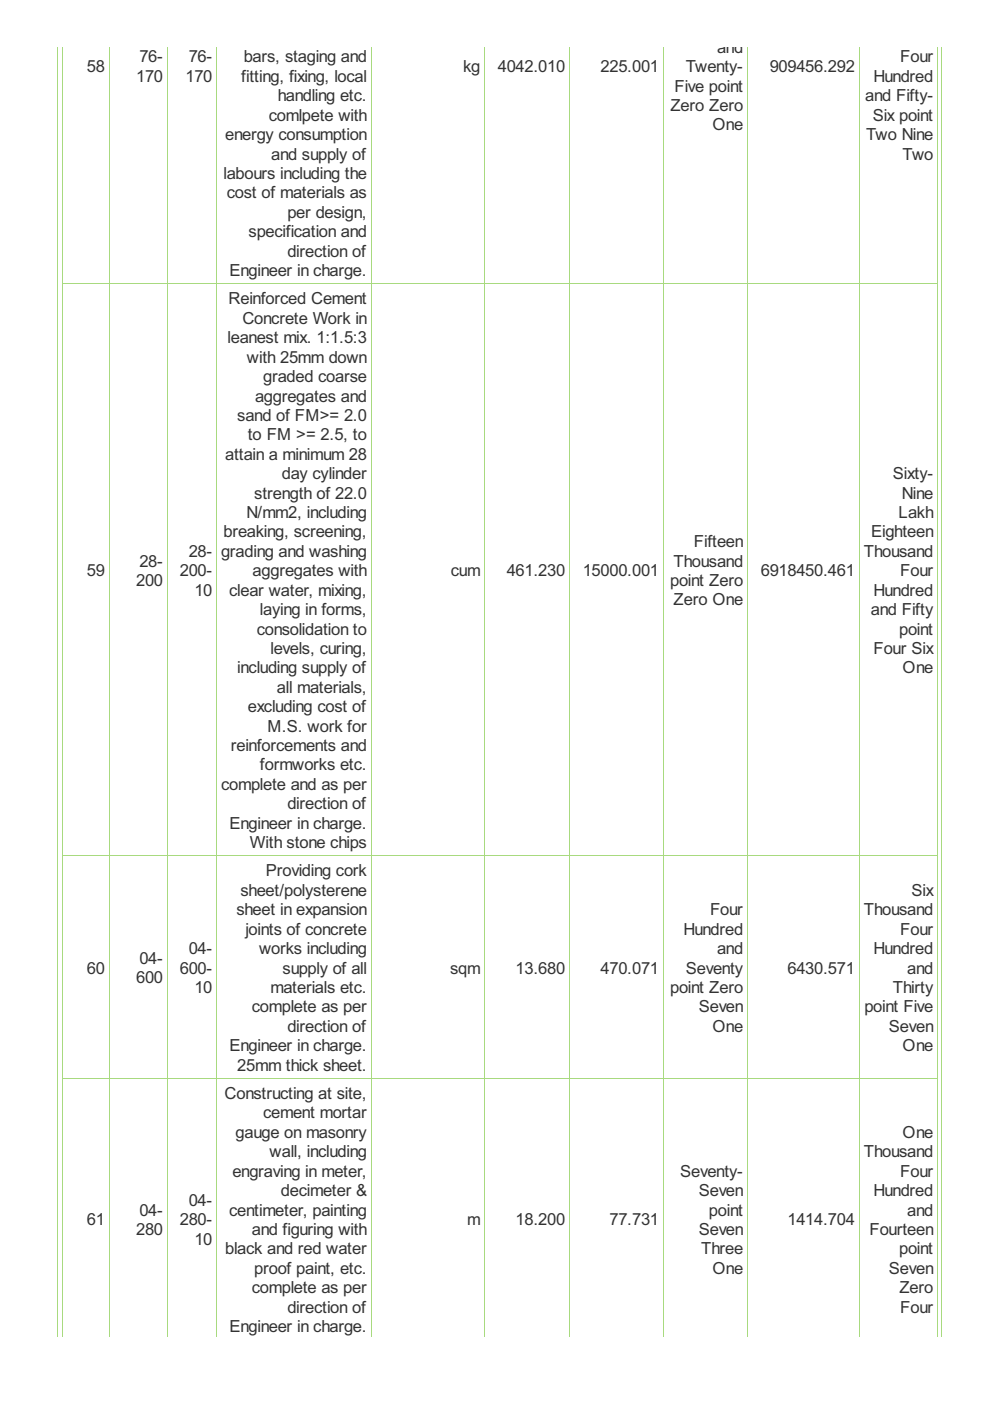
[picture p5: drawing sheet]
<svg xmlns="http://www.w3.org/2000/svg" width="210mm" height="297mm" viewBox="0 0 210 297" stroke-linecap="round" stroke-linejoin="round" font-family="sans-serif">
<defs><g id="words">
<g font-size="3.9" fill="#333">
<text x="152" y="11.2">and</text>
<text x="18.4" y="15.3">58</text>
<text x="28.9" y="17.4">170</text>
<text x="29.5" y="13.3">76-</text>
<text x="39.3" y="17.4">170</text>
<text x="40" y="13.3">76-</text>
<text x="51.2" y="17.4">fitting, fixing, local</text>
<text x="51.7" y="13.3">bars, staging and</text>
<text x="98.2" y="15.3">kg</text>
<text x="105.5" y="15.3">4042.010</text>
<text x="127.3" y="15.3">225.001</text>
<text x="145.4" y="15.3">Twenty-</text>
<text x="163.2" y="15.3">909456.292</text>
<text x="185.2" y="17.4">Hundred</text>
<text x="190.9" y="13.3">Four</text>
<text x="58.9" y="21.5">handling etc.</text>
<text x="142.1" y="23.5">Zero Zero</text>
<text x="143" y="19.4">Five point</text>
<text x="183.4" y="21.5">and Fifty-</text>
<text x="47.7" y="29.7">energy consumption</text>
<text x="57" y="25.6">comlpete with</text>
<text x="151.1" y="27.7">One</text>
<text x="183.7" y="29.7">Two Nine</text>
<text x="185" y="25.6">Six point</text>
<text x="57.5" y="33.8">and supply of</text>
<text x="191.4" y="33.8">Two</text>
<text x="47.4" y="38">labours including the</text>
<text x="48.1" y="42.1">cost of materials as</text>
<text x="60.9" y="46.2">per design,</text>
<text x="52.7" y="50.3">specification and</text>
<text x="48.6" y="58.5">Engineer in charge.</text>
<text x="60.9" y="54.4">direction of</text>
<text x="48.5" y="64.5">Reinforced Cement</text>
<text x="51.4" y="68.7">Concrete Work in</text>
<text x="48.2" y="72.8">leanest mix. 1:1.5:3</text>
<text x="52.4" y="76.9">with 25mm down</text>
<text x="55.8" y="81">graded coarse</text>
<text x="50.3" y="89.2">sand of FM&gt;= 2.0</text>
<text x="54.1" y="85.1">aggregates and</text>
<text x="52.5" y="93.4">to FM &gt;= 2.5, to</text>
<text x="47.7" y="97.5">attain a minimum 28</text>
<text x="59.7" y="101.6">day cylinder</text>
<text x="189.3" y="101.6">Sixty-</text>
<text x="53.9" y="105.7">strength of 22.0</text>
<text x="191.2" y="105.7">Nine</text>
<text x="47.4" y="114">breaking, screening,</text>
<text x="52.3" y="109.8">N/mm2, including</text>
<text x="184.7" y="114">Eighteen</text>
<text x="190.5" y="109.8">Lakh</text>
<text x="40" y="118.1">28-</text>
<text x="46.9" y="118.1">grading and washing</text>
<text x="147.1" y="116">Fifteen</text>
<text x="183.1" y="118.1">Thousand</text>
<text x="18.4" y="122.2">59</text>
<text x="28.9" y="124.2">200</text>
<text x="29.5" y="120.1">28-</text>
<text x="38.1" y="122.2">200-</text>
<text x="53.6" y="122.2">aggregates with</text>
<text x="95.6" y="122.2">cum</text>
<text x="107.4" y="122.2">461.230</text>
<text x="123.6" y="122.2">15000.001</text>
<text x="142.1" y="124.2">point Zero</text>
<text x="142.8" y="120.1">Thousand</text>
<text x="161.3" y="122.2">6918450.461</text>
<text x="190.9" y="122.2">Four</text>
<text x="41.2" y="126.3">10</text>
<text x="48.6" y="126.3">clear water, mixing,</text>
<text x="55.1" y="130.4">laying in forms,</text>
<text x="142.8" y="128.4">Zero One</text>
<text x="184.6" y="130.4">and Fifty</text>
<text x="185.2" y="126.3">Hundred</text>
<text x="54.4" y="134.5">consolidation to</text>
<text x="190.6" y="134.5">point</text>
<text x="50.3" y="142.8">including supply of</text>
<text x="57.3" y="138.7">levels, curing,</text>
<text x="185.2" y="138.7">Four Six</text>
<text x="191.4" y="142.8">One</text>
<text x="58.7" y="146.9">all materials,</text>
<text x="52.5" y="151">excluding cost of</text>
<text x="56.7" y="155.1">M.S. work for</text>
<text x="48.9" y="159.2">reinforcements and</text>
<text x="46.9" y="167.5">complete and as per</text>
<text x="55.1" y="163.4">formworks etc.</text>
<text x="60.9" y="171.6">direction of</text>
<text x="48.6" y="175.7">Engineer in charge.</text>
<text x="52.9" y="179.8">With stone chips</text>
<text x="56.4" y="185.8">Providing cork</text>
<text x="51" y="190">sheet/polysterene</text>
<text x="193.3" y="190">Six</text>
<text x="50.1" y="194.1">sheet in expansion</text>
<text x="150.6" y="194.1">Four</text>
<text x="183.1" y="194.1">Thousand</text>
<text x="40" y="202.3">04-</text>
<text x="52" y="198.2">joints of concrete</text>
<text x="54.9" y="202.3">works including</text>
<text x="144.9" y="198.2">Hundred</text>
<text x="152" y="202.3">and</text>
<text x="185.2" y="202.3">Hundred</text>
<text x="190.9" y="198.2">Four</text>
<text x="18.4" y="206.4">60</text>
<text x="28.9" y="208.5">600</text>
<text x="29.5" y="204.4">04-</text>
<text x="38.1" y="206.4">600-</text>
<text x="59.9" y="206.4">supply of all</text>
<text x="95.4" y="206.4">sqm</text>
<text x="109.3" y="206.4">13.680</text>
<text x="127.3" y="206.4">470.071</text>
<text x="145.4" y="206.4">Seventy</text>
<text x="167" y="206.4">6430.571</text>
<text x="192.4" y="206.4">and</text>
<text x="41.2" y="210.5">10</text>
<text x="53.4" y="214.7">complete as per</text>
<text x="57.3" y="210.5">materials etc.</text>
<text x="142.1" y="210.5">point Zero</text>
<text x="148.2" y="214.7">Seven</text>
<text x="183.3" y="214.7">point Five</text>
<text x="189.3" y="210.5">Thirty</text>
<text x="60.9" y="218.8">direction of</text>
<text x="151.1" y="218.8">One</text>
<text x="188.5" y="218.8">Seven</text>
<text x="48.6" y="222.9">Engineer in charge.</text>
<text x="50.3" y="227">25mm thick sheet.</text>
<text x="191.4" y="222.9">One</text>
<text x="47.6" y="233">Constructing at site,</text>
<text x="55.8" y="237.1">cement mortar</text>
<text x="50" y="241.2">gauge on masonry</text>
<text x="57.2" y="245.4">wall, including</text>
<text x="183.1" y="245.4">Thousand</text>
<text x="191.4" y="241.2">One</text>
<text x="49.3" y="249.5">engraving in meter,</text>
<text x="144.2" y="249.5">Seventy-</text>
<text x="190.9" y="249.5">Four</text>
<text x="29.5" y="257.7">04-</text>
<text x="40" y="255.7">04-</text>
<text x="48.6" y="257.7">centimeter, painting</text>
<text x="59.6" y="253.6">decimeter &amp;</text>
<text x="148.2" y="253.6">Seven</text>
<text x="150.3" y="257.7">point</text>
<text x="185.2" y="253.6">Hundred</text>
<text x="192.4" y="257.7">and</text>
<text x="18.4" y="259.8">61</text>
<text x="28.9" y="261.8">280</text>
<text x="38.1" y="259.8">280-</text>
<text x="41.2" y="263.9">10</text>
<text x="53.4" y="261.8">and figuring with</text>
<text x="99" y="259.8">m</text>
<text x="109.3" y="259.8">18.200</text>
<text x="129.2" y="259.8">77.731</text>
<text x="148.2" y="261.8">Seven</text>
<text x="167" y="259.8">1414.704</text>
<text x="184.3" y="261.8">Fourteen</text>
<text x="47.7" y="265.9">black and red water</text>
<text x="148.7" y="265.9">Three</text>
<text x="190.6" y="265.9">point</text>
<text x="53.4" y="274.2">complete as per</text>
<text x="53.9" y="270.1">proof paint, etc.</text>
<text x="151.1" y="270.1">One</text>
<text x="188.5" y="270.1">Seven</text>
<text x="190.7" y="274.2">Zero</text>
<text x="60.9" y="278.3">direction of</text>
<text x="190.9" y="278.3">Four</text>
<text x="48.6" y="282.4">Engineer in charge.</text>
</g>
</g></defs>
<g fill="none" stroke="#a8da7f" stroke-width=".21">
<path d="M12.1 9.9v273.4M13.2 9.9v273.4M23.1 9.9v273.4M35.5 9.9v273.4M45.9 9.9v273.4M78.7 9.9v273.4M102.7 9.9v273.4M120.7 9.9v273.4M140.6 9.9v273.4M158.5 9.9v273.4M182.1 9.9v273.4M198.8 9.9v273.4"/>
<path d="M199.6 9.9v273.4M13.1 60.2h185.8M13.1 181.5h185.8M13.1 228.6h185.8"/>
</g>
<use href="#words"/>
</svg>
